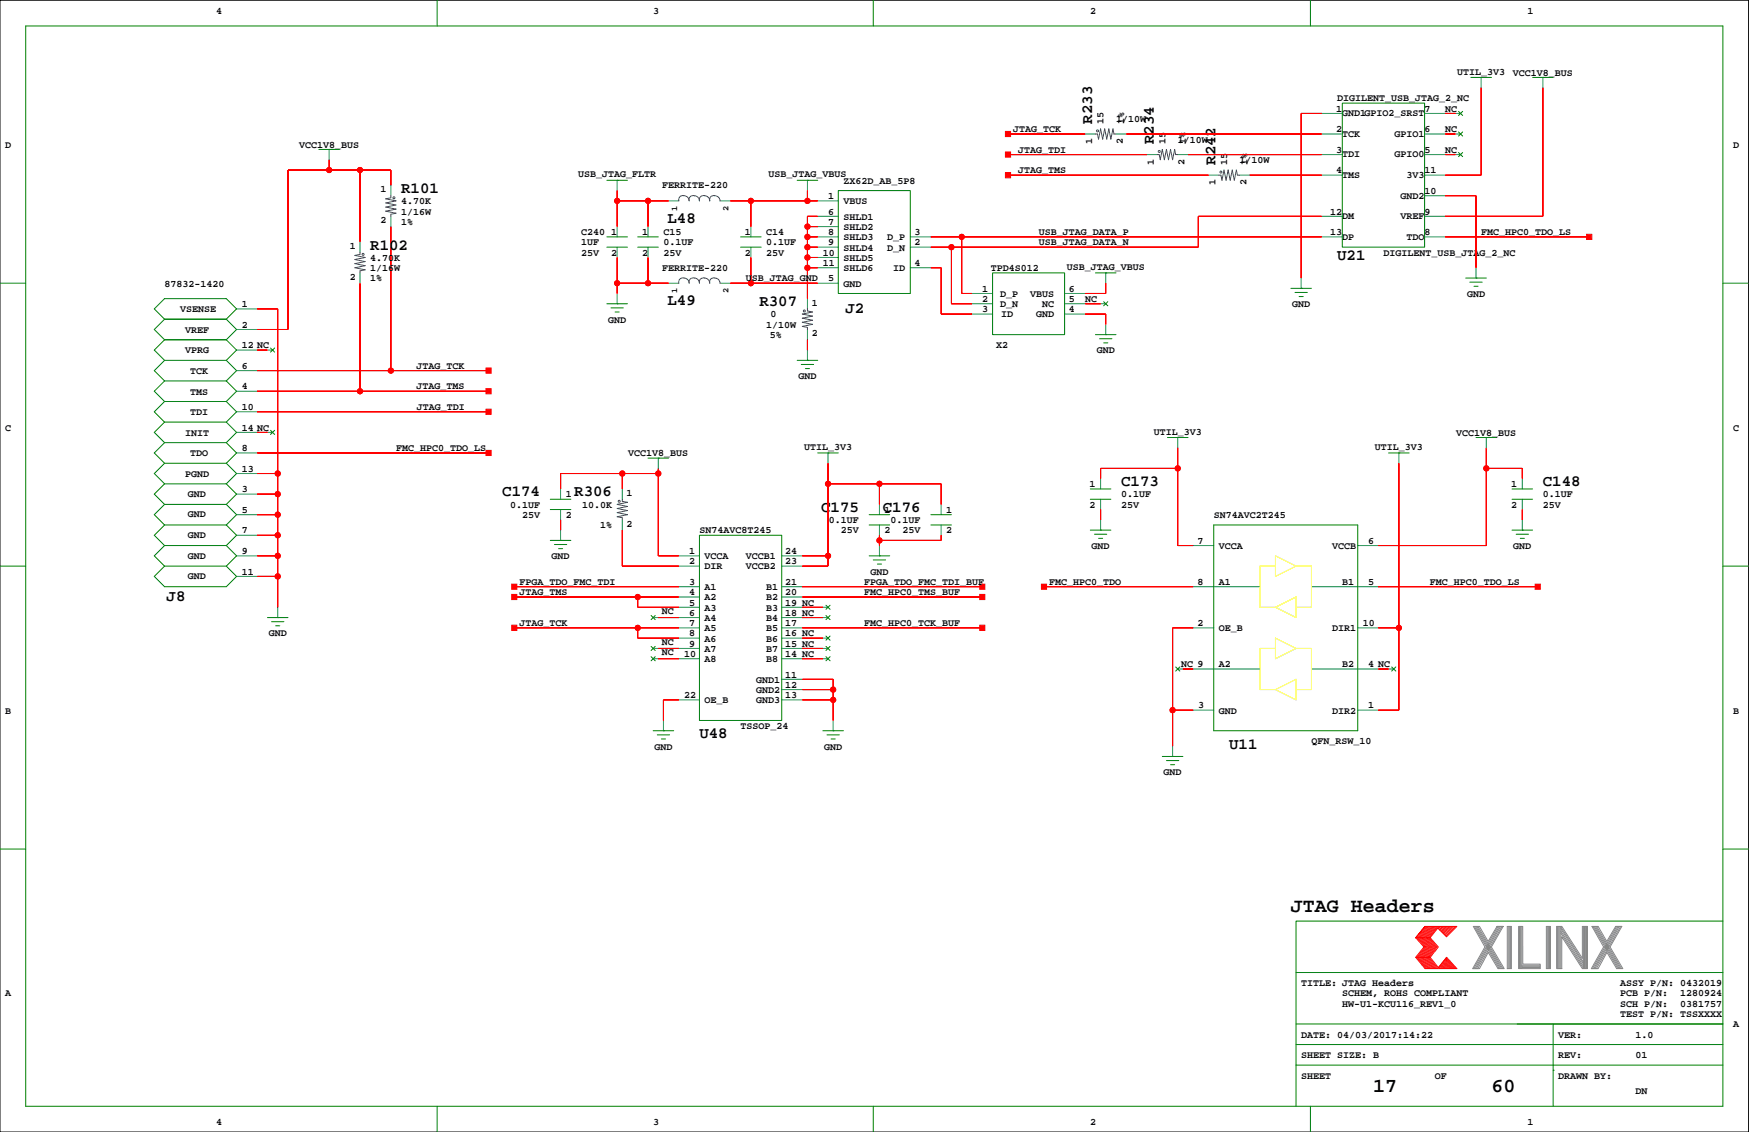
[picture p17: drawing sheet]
<svg xmlns="http://www.w3.org/2000/svg" width="432mm" height="279mm" viewBox="0 0 432 279" stroke-linecap="round" stroke-linejoin="round" font-family="sans-serif">
<defs><g id="words">
<g font-size="4.9">
<text x="318.7" y="225.2">JTAG Headers</text>
<text x="339" y="269.6">17</text>
<text x="368.2" y="269.6">60</text>
</g>
<g font-size="3.9">
<text x="269.6" y="30.5" transform="rotate(-90 269.6 30.5)">R233</text>
<text x="284.9" y="35.6" transform="rotate(-90 284.9 35.6)">R234</text>
<text x="300.1" y="40.7" transform="rotate(-90 300.1 40.7)">R242</text>
<text x="99" y="47.6">R101</text>
<text x="164.8" y="55">L48</text>
<text x="91.4" y="61.6">R102</text>
<text x="330.1" y="64.1">U21</text>
<text x="164.8" y="75.3">L49</text>
<text x="187.5" y="75.6">R307</text>
<text x="208.7" y="77.3">J2</text>
<text x="276.8" y="120">C173</text>
<text x="380.9" y="120">C148</text>
<text x="124" y="122.5">C174</text>
<text x="141.8" y="122.5">R306</text>
<text x="202.7" y="126.3">C175</text>
<text x="218" y="126.3">C176</text>
<text x="41.1" y="148.4">J8</text>
<text x="172.7" y="182.2">U48</text>
<text x="303.5" y="184.8">U11</text>
</g>
<g font-size="2.5">
<text x="53.3" y="3.4">4</text>
<text x="161.3" y="3.4">3</text>
<text x="269.2" y="3.4">2</text>
<text x="377.1" y="3.4">1</text>
<text x="359.8" y="18.4">UTIL_3V3</text>
<text x="373.5" y="18.7">VCC1V8_BUS</text>
<text x="329.9" y="27.6">1</text>
<text x="330.1" y="25">DIGILENT_USB_JTAG_2_NC</text>
<text x="331.4" y="28.7">GND1GPIO2_SRST</text>
<text x="351.7" y="27.6">7</text>
<text x="356.8" y="27.6">NC</text>
<text x="250.1" y="32.6">JTAG_TCK</text>
<text x="269.6" y="35.6" transform="rotate(-90 269.6 35.6)">1</text>
<text x="272.5" y="30.5" transform="rotate(-90 272.5 30.5)">15</text>
<text x="275.5" y="30.1">1/10W</text>
<text x="277.2" y="35.6" transform="rotate(-90 277.2 35.6)">2</text>
<text x="277.5" y="30.5" transform="rotate(-90 277.5 30.5)">1%</text>
<text x="287.7" y="35.6" transform="rotate(-90 287.7 35.6)">15</text>
<text x="290.8" y="35.2">1/10W</text>
<text x="292.8" y="35.6" transform="rotate(-90 292.8 35.6)">1%</text>
<text x="329.9" y="32.6">2</text>
<text x="331.4" y="33.8">TCK</text>
<text x="344.3" y="33.8">GPIO1</text>
<text x="351.7" y="32.6">6</text>
<text x="356.8" y="32.6">NC</text>
<text x="1.3" y="36.4">D</text>
<text x="73.9" y="36.4">VCC1V8_BUS</text>
<text x="251.4" y="37.7">JTAG_TDI</text>
<text x="284.8" y="40.7" transform="rotate(-90 284.8 40.7)">1</text>
<text x="292.5" y="40.7" transform="rotate(-90 292.5 40.7)">2</text>
<text x="302.9" y="40.7" transform="rotate(-90 302.9 40.7)">15</text>
<text x="306" y="40.3">1/10W</text>
<text x="308" y="40.7" transform="rotate(-90 308 40.7)">1%</text>
<text x="329.9" y="37.7">3</text>
<text x="331.4" y="38.8">TDI</text>
<text x="344.3" y="38.8">GPIO0</text>
<text x="351.7" y="37.7">5</text>
<text x="356.8" y="37.7">NC</text>
<text x="427.9" y="36.4">D</text>
<text x="94" y="47.5">1</text>
<text x="142.7" y="43.8">USB_JTAG_FLTR</text>
<text x="163.5" y="46.5">FERRITE-220</text>
<text x="189.7" y="43.8">USB_JTAG_VBUS</text>
<text x="208.2" y="45.3">ZX62D_AB_5P8</text>
<text x="251.4" y="42.8">JTAG_TMS</text>
<text x="300.1" y="45.8" transform="rotate(-90 300.1 45.8)">1</text>
<text x="307.7" y="45.8" transform="rotate(-90 307.7 45.8)">2</text>
<text x="329.9" y="42.8">4</text>
<text x="331.4" y="43.9">TMS</text>
<text x="347.3" y="43.9">3V3</text>
<text x="351.7" y="47.9">10</text>
<text x="351.7" y="42.8">11</text>
<text x="99" y="50.4">4.70K</text>
<text x="99" y="53">1/16W</text>
<text x="204.4" y="49.1">1</text>
<text x="204.4" y="53">6</text>
<text x="208.2" y="50.4">VBUS</text>
<text x="328.4" y="53">12</text>
<text x="345.8" y="49">GND2</text>
<text x="351.7" y="53">9</text>
<text x="94" y="55.1">2</text>
<text x="99" y="55.5">1%</text>
<text x="143.5" y="58">C240</text>
<text x="150.9" y="58">1</text>
<text x="158.5" y="58">1</text>
<text x="163.8" y="58">C15</text>
<text x="183.9" y="58">1</text>
<text x="189.2" y="58">C14</text>
<text x="204.4" y="58">8</text>
<text x="204.4" y="55.5">7</text>
<text x="208.2" y="54.2">SHLD1</text>
<text x="208.2" y="56.8">SHLD2</text>
<text x="208.2" y="59.3">SHLD3</text>
<text x="219" y="59.3">D_P</text>
<text x="225.8" y="58">3</text>
<text x="256.5" y="58">USB_JTAG_DATA_P</text>
<text x="328.4" y="58">13</text>
<text x="331.4" y="54.1">DM</text>
<text x="331.4" y="59.2">DP</text>
<text x="345.8" y="54.1">VREF</text>
<text x="347.3" y="59.2">TDO</text>
<text x="351.7" y="58">8</text>
<text x="365.7" y="58">FMC_HPC0_TDO_LS</text>
<text x="86.3" y="61.5">1</text>
<text x="91.4" y="64.4">4.70K</text>
<text x="143.5" y="63.1">25V</text>
<text x="143.5" y="60.6">1UF</text>
<text x="150.9" y="63.1">2</text>
<text x="158.5" y="63.1">2</text>
<text x="163.8" y="60.6">0.1UF</text>
<text x="163.8" y="63.1">25V</text>
<text x="183.9" y="63.1">2</text>
<text x="189.2" y="60.6">0.1UF</text>
<text x="189.2" y="63.1">25V</text>
<text x="203.2" y="65.6">11</text>
<text x="203.2" y="63.1">10</text>
<text x="204.4" y="60.6">9</text>
<text x="208.2" y="61.8">SHLD4</text>
<text x="208.2" y="64.4">SHLD5</text>
<text x="219" y="61.8">D_N</text>
<text x="225.8" y="65.6">4</text>
<text x="225.8" y="60.6">2</text>
<text x="256.5" y="60.6">USB_JTAG_DATA_N</text>
<text x="341.6" y="63.1">DIGILENT_USB_JTAG_2_NC</text>
<text x="40.6" y="70.7">87832-1420</text>
<text x="86.3" y="69.1">2</text>
<text x="91.4" y="69.5">1%</text>
<text x="91.4" y="66.9">1/16W</text>
<text x="163.5" y="66.8">FERRITE-220</text>
<text x="184.1" y="69.5">USB_JTAG_GND</text>
<text x="204.4" y="69.5">5</text>
<text x="208.2" y="66.9">SHLD6</text>
<text x="208.2" y="70.7">GND</text>
<text x="220.5" y="66.9">ID</text>
<text x="242.5" y="72">1</text>
<text x="244.6" y="66.9">TPD4S012</text>
<text x="263.4" y="66.7">USB_JTAG_VBUS</text>
<text x="263.9" y="72">6</text>
<text x="44.4" y="77.1">VSENSE</text>
<text x="59.7" y="75.8">1</text>
<text x="200.4" y="75.4">1</text>
<text x="242.5" y="77.1">3</text>
<text x="242.5" y="74.5">2</text>
<text x="247" y="73.3">D_P</text>
<text x="247" y="75.8">D_N</text>
<text x="254.4" y="73.3">VBUS</text>
<text x="257.3" y="75.8">NC</text>
<text x="263.9" y="77.1">4</text>
<text x="263.9" y="74.5">5</text>
<text x="267.9" y="74.5">NC</text>
<text x="319" y="75.8">GND</text>
<text x="362.2" y="73.3">GND</text>
<text x="45.7" y="82.2">VREF</text>
<text x="59.7" y="80.9">2</text>
<text x="150.1" y="79.6">GND</text>
<text x="189.2" y="80.9">1/10W</text>
<text x="190" y="83.4">5%</text>
<text x="190.2" y="78.3">0</text>
<text x="200.4" y="83.1">2</text>
<text x="247.2" y="78.3">ID</text>
<text x="255.8" y="78.3">GND</text>
<text x="45.7" y="87.2">VPRG</text>
<text x="59.7" y="86">12 NC</text>
<text x="245.9" y="86">X2</text>
<text x="270.8" y="87.2">GND</text>
<text x="47" y="92.3">TCK</text>
<text x="59.7" y="91">6</text>
<text x="102.8" y="91">JTAG_TCK</text>
<text x="197.1" y="93.6">GND</text>
<text x="47" y="97.4">TMS</text>
<text x="59.7" y="101.2">10</text>
<text x="59.7" y="96.1">4</text>
<text x="102.8" y="96.1">JTAG_TMS</text>
<text x="102.9" y="101.2">JTAG_TDI</text>
<text x="1.3" y="106.3">C</text>
<text x="45.7" y="107.5">INIT</text>
<text x="47" y="102.5">TDI</text>
<text x="59.7" y="106.3">14 NC</text>
<text x="284.8" y="107.3">UTIL_3V3</text>
<text x="359.5" y="107.5">VCC1V8_BUS</text>
<text x="427.9" y="106.3">C</text>
<text x="47" y="112.6">TDO</text>
<text x="59.7" y="111.4">8</text>
<text x="97.8" y="111.4">FMC_HPC0_TDO_LS</text>
<text x="155.1" y="112.6">VCC1V8_BUS</text>
<text x="198.5" y="111.1">UTIL_3V3</text>
<text x="339.4" y="111.1">UTIL_3V3</text>
<text x="45.7" y="117.7">PGND</text>
<text x="59.7" y="116.4">13</text>
<text x="46.3" y="122.6">GND</text>
<text x="59.7" y="121.5">3</text>
<text x="125.9" y="125.3">0.1UF</text>
<text x="139.7" y="122.8">1</text>
<text x="143.7" y="125.3">10.0K</text>
<text x="154.7" y="122.4">1</text>
<text x="269" y="125.3">2</text>
<text x="269" y="120.2">1</text>
<text x="276.8" y="122.8">0.1UF</text>
<text x="276.8" y="125.3">25V</text>
<text x="373.1" y="125.3">2</text>
<text x="373.1" y="120.2">1</text>
<text x="380.9" y="122.8">0.1UF</text>
<text x="380.9" y="125.3">25V</text>
<text x="46.3" y="127.7">GND</text>
<text x="59.7" y="131.7">7</text>
<text x="59.7" y="126.6">5</text>
<text x="128.9" y="127.9">25V</text>
<text x="139.7" y="127.9">2</text>
<text x="148.1" y="130.4">1%</text>
<text x="154.7" y="130">2</text>
<text x="172.7" y="131.7">SN74AVC8T245</text>
<text x="204.6" y="129.1">0.1UF</text>
<text x="207.6" y="131.7">25V</text>
<text x="218.4" y="131.7">2</text>
<text x="218.4" y="126.6">1</text>
<text x="219.9" y="129.1">0.1UF</text>
<text x="222.8" y="131.7">25V</text>
<text x="233.6" y="131.7">2</text>
<text x="233.6" y="126.6">1</text>
<text x="299.7" y="127.9">SN74AVC2T245</text>
<text x="46.3" y="137.9">GND</text>
<text x="46.3" y="132.8">GND</text>
<text x="59.7" y="136.8">9</text>
<text x="170.1" y="136.8">1</text>
<text x="193.8" y="136.8">24</text>
<text x="269.5" y="135.5">GND</text>
<text x="295.6" y="134.2">7</text>
<text x="300.9" y="135.5">VCCA</text>
<text x="328.9" y="135.5">VCCB</text>
<text x="337.7" y="134.2">6</text>
<text x="373.6" y="135.5">GND</text>
<text x="46.3" y="143">GND</text>
<text x="59.7" y="141.8">11</text>
<text x="136.2" y="138">GND</text>
<text x="170.1" y="139.3">2</text>
<text x="174" y="140.6">DIR</text>
<text x="174" y="138">VCCA</text>
<text x="184.1" y="138">VCCB1</text>
<text x="184.1" y="140.6">VCCB2</text>
<text x="193.8" y="139.3">23</text>
<text x="214.9" y="141.8">GND</text>
<text x="128.2" y="146.9">JTAG_TMS</text>
<text x="128.2" y="144.4">FPGA_TDO_FMC_TDI</text>
<text x="170.1" y="149.4">5</text>
<text x="170.1" y="146.9">4</text>
<text x="170.1" y="144.4">3</text>
<text x="174" y="145.6">A1</text>
<text x="174" y="148.2">A2</text>
<text x="189.2" y="145.6">B1</text>
<text x="189.2" y="148.2">B2</text>
<text x="193.8" y="149.4">19 NC</text>
<text x="193.8" y="146.9">20</text>
<text x="193.8" y="144.4">21</text>
<text x="213.3" y="144.4">FPGA_TDO_FMC_TDI_BUF</text>
<text x="213.3" y="146.9">FMC_HPC0_TMS_BUF</text>
<text x="259" y="144.4">FMC_HPC0_TDO</text>
<text x="295.6" y="144.4">8</text>
<text x="300.9" y="144.4">A1</text>
<text x="331.4" y="144.4">B1</text>
<text x="337.7" y="144.4">5</text>
<text x="353" y="144.4">FMC_HPC0_TDO_LS</text>
<text x="128.2" y="154.5">JTAG_TCK</text>
<text x="163.4" y="151.6">NC</text>
<text x="170.1" y="154.5">7</text>
<text x="170.1" y="152">6</text>
<text x="174" y="150.7">A3</text>
<text x="174" y="153.3">A4</text>
<text x="174" y="155.8">A5</text>
<text x="189.2" y="150.7">B3</text>
<text x="189.2" y="153.3">B4</text>
<text x="189.2" y="155.8">B5</text>
<text x="193.8" y="154.5">17</text>
<text x="193.8" y="152">18 NC</text>
<text x="213.3" y="154.5">FMC_HPC0_TCK_BUF</text>
<text x="295.6" y="154.5">2</text>
<text x="300.9" y="155.8">OE_B</text>
<text x="328.9" y="155.8">DIR1</text>
<text x="336.5" y="154.5">10</text>
<text x="66.3" y="157.1">GND</text>
<text x="163.4" y="161.8">NC</text>
<text x="163.4" y="159.2">NC</text>
<text x="170.1" y="159.6">9</text>
<text x="170.1" y="157.1">8</text>
<text x="174" y="158.3">A6</text>
<text x="174" y="160.9">A7</text>
<text x="189.2" y="158.3">B6</text>
<text x="189.2" y="160.9">B7</text>
<text x="193.8" y="159.6">15 NC</text>
<text x="193.8" y="157.1">16 NC</text>
<text x="168.9" y="162.1">10</text>
<text x="174" y="163.4">A8</text>
<text x="189.2" y="163.4">B8</text>
<text x="193.8" y="167.2">11</text>
<text x="193.8" y="162.1">14 NC</text>
<text x="291.6" y="164.7">NC 9</text>
<text x="300.9" y="164.7">A2</text>
<text x="331.4" y="164.7">B2</text>
<text x="337.7" y="164.7">4 NC</text>
<text x="168.9" y="172.3">22</text>
<text x="174" y="173.6">OE_B</text>
<text x="186.6" y="168.5">GND1</text>
<text x="186.6" y="171">GND2</text>
<text x="186.6" y="173.6">GND3</text>
<text x="193.8" y="172.3">13</text>
<text x="193.8" y="169.8">12</text>
<text x="1.3" y="176.1">B</text>
<text x="182.8" y="179.9">TSSOP_24</text>
<text x="295.8" y="174.8">3</text>
<text x="300.9" y="176.1">GND</text>
<text x="328.9" y="176.1">DIR2</text>
<text x="337.7" y="174.8">1</text>
<text x="427.9" y="176.1">B</text>
<text x="161.6" y="185">GND</text>
<text x="203.5" y="185">GND</text>
<text x="323.8" y="183.7">QFN_RSW_10</text>
<text x="287.3" y="191.4">GND</text>
<text x="1.3" y="245.9">A</text>
<text x="321.2" y="243.4">TITLE: JTAG Headers</text>
<text x="331.4" y="245.9">SCHEM, ROHS COMPLIANT</text>
<text x="400" y="245.9">PCB P/N:</text>
<text x="400" y="243.4">ASSY P/N: 0432019</text>
<text x="414.8" y="245.9">1280924</text>
<text x="331.4" y="248.5">HW-U1-KCU116_REV1_0</text>
<text x="400" y="251">TEST P/N: TSSXXXX</text>
<text x="400" y="248.5">SCH P/N:</text>
<text x="414.8" y="248.5">0381757</text>
<text x="321.2" y="256.1">DATE: 04/03/2017:14:22</text>
<text x="384.7" y="256.1">VER:</text>
<text x="403.8" y="256.1">1.0</text>
<text x="427.9" y="253.6">A</text>
<text x="321.2" y="261.2">SHEET SIZE: B</text>
<text x="384.7" y="261.2">REV:</text>
<text x="403.8" y="261.2">01</text>
<text x="321.2" y="266.3">SHEET</text>
<text x="354.2" y="266.3">OF</text>
<text x="384.7" y="266.3">DRAWN BY:</text>
<text x="403.8" y="270.1">DN</text>
<text x="53.3" y="277.7">4</text>
<text x="161.3" y="277.7">3</text>
<text x="269.2" y="277.7">2</text>
<text x="377.1" y="277.7">1</text>
</g>
<g font-size="2.1">
<text x="167.2" y="52.1" transform="rotate(-90 167.2 52.1)">1</text>
<text x="179.9" y="52.1" transform="rotate(-90 179.9 52.1)">2</text>
<text x="167.2" y="72.4" transform="rotate(-90 167.2 72.4)">1</text>
<text x="179.9" y="72.4" transform="rotate(-90 179.9 72.4)">2</text>
</g>
</g></defs>
<path d="M0 .1h431.7v279.3h-431.7z" fill="none" stroke="#000" stroke-width=".25"/>
<g fill="none" stroke="#008000" stroke-width=".25">
<path d="M6.3 6.4h419.1v266.7h-419.1zM107.9 .1v6.3M215.6 .1v6.3M323.5 .1v6.3M363.1 19.1h5.1M365.7 19.1h.1M378.4 19.1h5.1M380.9 19.1h.1M78.7 36.9h5.1M81.3 36.9h.1M331.4 25.5h20.3v35.5h-20.3zM360.1 37.6l1 1.1"/>
<path d="M360.1 32.6l1 1M360.1 27.5l1 1M361.1 37.6l-1 1.1M361.1 32.6l-1 1M361.1 27.5l-1 1M149.8 58.5h5.1M149.8 44.5h5.1M152.4 44.5h.1M157.4 58.5h5.1M182.8 58.5h5.1M196.8 44.5h5.1M199.3 44.5h.1"/>
<path d="M207 47h17.7v25.4h-17.7zM0 69.9h6.3M40.6 78.8l-2.5-2.6 2.5-2.5h15.3l2.5 2.5-2.5 2.6M40.6 78.8l-2.5 2.5 2.5 2.6M40.6 78.8h15.3M55.9 78.8l2.5 2.5-2.5 2.6M149.8 61h5.1M149.8 75h5.1M150.8 76h3.1M151.9 77h1M152.4 75h.1M157.4 61h5.1"/>
<path d="M182.8 61h5.1M245.1 67.4h17.7v15.2h-17.7zM270.4 67.4h5.1M272.5 74.5l1 1M273 67.4h.1M273.5 74.5l-1 1M318.7 71.2h5.1M319.7 72.2h3.1M320.7 73.2h1M321.2 71.2h.1M361.9 68.6h5M362.9 69.6h3"/>
<path d="M363.9 70.7h1M364.4 68.6h.1M425.4 69.9h6.3M40.6 99.1h15.3M40.6 94h15.3M40.6 99.1l-2.5 2.5 2.5 2.6M40.6 94l-2.5 2.6 2.5 2.5M40.6 88.9l-2.5 2.6 2.5 2.5M40.6 83.9l-2.5 2.5 2.5 2.5M40.6 88.9h15.3M40.6 83.9h15.3M55.9 94l2.5 2.6-2.5 2.5"/>
<path d="M55.9 99.1l2.5 2.5-2.5 2.6M55.9 88.9l2.5 2.6-2.5 2.5M55.9 83.9l2.5 2.5-2.5 2.5M66.8 85.9l1 1M67.8 85.9l-1 1M196.8 88.9h5.1M197.8 90h3.1M198.8 91h1.1M199.3 88.9h.1M270.4 82.6h5.1M271.5 83.6h3M272.5 84.6h1"/>
<path d="M273 82.6h.1M40.6 114.3h15.3M40.6 109.3h15.3M40.6 114.3l-2.5 2.6 2.5 2.5M40.6 119.4l-2.5 2.6 2.5 2.5M40.6 109.3l-2.5 2.5 2.5 2.5M40.6 104.2l-2.5 2.5 2.5 2.6M40.6 119.4h15.3M40.6 104.2h15.3M55.9 119.4l2.5 2.6-2.5 2.5M55.9 114.3l2.5 2.6-2.5 2.5M55.9 109.3l2.5 2.5-2.5 2.5"/>
<path d="M55.9 104.2l2.5 2.5-2.5 2.6M66.8 106.2l1 1M67.8 106.2l-1 1M160 113.1h5.1M162.5 113.1h.1M201.9 111.8h5.1M204.4 111.8h.1M288.2 108h5.1M290.8 108h.1M342.8 111.8h5.1M345.4 111.8h.1M364.4 108h5.1"/>
<path d="M366.9 108h.1M0 139.7h6.3M40.6 139.7h15.3M40.6 134.7h15.3M40.6 129.6h15.3M40.6 124.5h15.3M40.6 139.7l-2.5 2.6 2.5 2.5h15.3l2.5-2.5-2.5-2.6M40.6 134.7l-2.5 2.5 2.5 2.5M40.6 129.6l-2.5 2.5 2.5 2.6M40.6 124.5l-2.5 2.5 2.5 2.6M55.9 129.6l2.5 2.5-2.5 2.6M55.9 124.5l2.5 2.5-2.5 2.6"/>
<path d="M55.9 134.7l2.5 2.5-2.5 2.5M135.9 123.2h5M135.9 133.4h5M135.9 125.8h5M136.9 134.4h3M137.9 135.4h1M138.4 133.4h.1M172.7 132.1h20.3v45.7h-20.3zM214.6 129.6h5.1M214.6 137.2h5.1M214.6 127h5.1M215.6 138.2h3"/>
<path d="M216.6 139.2h1M217.1 137.2h.1M229.8 129.6h5.1M229.8 127h5.1M269.2 130.8h5.1M269.2 123.2h5.1M269.2 120.7h5.1M270.2 131.9h3M271.2 132.9h1M271.7 130.8h.1M299.7 129.6h35.5v50.8h-35.5zM373.3 130.8h5.1"/>
<path d="M373.3 123.2h5.1M373.3 120.7h5.1M374.3 131.9h3.1M375.3 132.9h1M375.8 130.8h.1M425.4 139.7h6.3M66 152.4h5.1M67 153.4h3.1M68.1 154.5h1M68.6 152.4h.1M160.7 159.5l1.1 1.1M160.7 151.9l1.1 1"/>
<path d="M161.8 159.5l-1.1 1.1M161.8 151.9l-1.1 1M203.9 151.9l1 1M203.9 159.5l1 1.1M203.9 157l1 1M203.9 149.4l1 1M204.9 151.9l-1 1M204.9 159.5l-1 1.1M204.9 157l-1 1M204.9 149.4l-1 1M160.7 162.1l1.1 1M161.8 162.1l-1.1 1"/>
<path d="M203.9 162.1l1 1M204.9 162.1l-1 1M290.3 164.6l1 1M291.3 164.6l-1 1M343.6 164.6l1 1M344.6 164.6l-1 1M161.3 180.4h5M162.3 181.4h3M163.3 182.4h1M163.8 180.4h.1M203.2 180.4h5M204.2 181.4h3"/>
<path d="M205.2 182.4h1M205.7 180.4h.1M287 186.7h5M288 187.7h3M289 188.7h1M289.5 186.7h.1M0 209.6h6.3M425.4 209.6h6.3M425.4 227.3h-105.4v35.6M320 257.8h105.4M320 252.7h105.4M320 240h105.4"/>
<path d="M383.5 252.7v20.4M107.9 273.1v6.3M215.6 273.1v6.3M320 262.9v10.2M320 262.9h105.4M323.5 273.1v6.3M383.5 264.2h.1"/>
</g>
<g fill="none" stroke="#f00" stroke-width=".25">
<path d="M81.3 39.4v2.6M248.9 38.2h34.2M248.9 33.1h19M278.1 33.1h48.2M293.3 38.2h33M326.3 28h-5.1v40.6M356.8 28h2.5M356.8 38.2h2.5M356.8 33.1h2.5M365.7 21.6v21.6h-8.9M380.9 21.6v31.8h-24.1M88.9 42v17.7"/>
<path d="M96.5 45.8v-3.8h-25.4v39.3h-7.6M96.5 55.9v35.6M152.4 47v8.9M152.4 49.6h12.7M160 49.6v6.3M180.3 49.6h21.6M185.4 49.6v6.3M199.3 58.5h2.6M199.3 47v2.6M199.3 55.9h2.6M201.9 53.4h-2.6v20.3M229.8 58.5h96.5"/>
<path d="M237.4 58.5v13.9h2.6M248.9 43.2h49.5M308.5 43.2h17.8M326.3 53.4h-30.5v7.6h-66M356.8 48.3h7.6v17.8M356.8 58.5h35.5M63.5 76.2h5.1v73.7M88.9 69.9v26.7M152.4 63.5v8.9M152.4 69.9h12.7M160 63.5v6.4M180.3 69.9h21.6"/>
<path d="M185.4 63.5v6.4M199.3 66.1h2.6M199.3 63.5h2.6M199.3 61h2.6M229.8 66.1h2.6v11.4h7.6M234.9 61v14h5.1M267.9 77.5h5.1v2.6M267.9 75h3.8M273 69.9v2.5h-5.1M63.5 86.4h2.5M63.5 91.5h57.1M63.5 96.6h57.1"/>
<path d="M199.3 83.9v2.5M63.5 116.9h5.1M63.5 101.6h57.1M63.5 111.8h57.1M63.5 106.7h2.5M153.6 116.9v3.8M162.5 116.9h-24.1v3.8M162.5 115.6v21.6h5.1M204.4 119.4h28v5.1M204.4 114.3v25.4h-6.3M217.1 119.4v5.1M290.8 115.6h-19.1v2.5"/>
<path d="M290.8 110.5v24.2h3.8M345.4 114.3v61h-5.1M366.9 115.6h8.9v2.5M366.9 110.5v24.2h-26.6M63.5 127h5.1M63.5 137.2h5.1M63.5 132.1h5.1M63.5 122h5.1M138.4 128.3v2.5M153.6 130.8v8.9h14M198.1 137.2h6.3M217.1 132.1v2.6"/>
<path d="M232.4 132.1v1.3h-15.3M271.7 125.8v2.5M375.8 125.8v2.5M63.5 142.3h5.1M127 155h40.6M127 144.8h40.6M127 147.3h40.6M157.4 155v2.5h10.2M157.4 147.3v2.6h10.2M162.5 152.4h5.1M198.1 155h44.4M198.1 144.8h44.4"/>
<path d="M198.1 147.3h44.4M198.1 157.5h5.1M198.1 149.9h5.1M198.1 152.4h5.1M257.8 144.8h36.8M294.6 155h-5.1v29.2M340.3 155h5.1M340.3 144.8h39.3M162.5 160h5.1M162.5 162.6h5.1M167.6 172.7h-3.8v5.1M198.1 160h5.1"/>
<path d="M198.1 162.6h5.1M198.1 172.7h7.6M198.1 167.7h7.6v10.1M198.1 170.2h7.6M289.5 175.3h5.1M292 165.1h2.6M340.3 165.1h2.5M349.5 236.3h3.6M349.9 231.5l1.9 2.2-2 2.6 2.2 2.8M350.1 236.3l2.2 2.8M350.2 231.5l1.9 2.3-2 2.5M350.4 236.3l2.2 2.8"/>
<path d="M350.5 231.5l1.9 2.3-2 2.5M350.6 236.3l2.3 2.7M350.8 231.5l1.9 2.3-2 2.5M351 236.3l2.2 2.8M351.1 231.5l1.9 2.3-2 2.5M351.3 236.3l2.2 2.8M351.4 231.5l1.9 2.3-2 2.5M351.6 236.3l2.2 2.8M351.7 231.5l1.9 2.2M351.8 228.7l-2.3 2.8 2.3-2.8h7.9l-2.6 2.5-2.1-2.1-1.9 2.4 2 2.2-2 2.6 2 2.5 2-2.5 2.6 2.8h-7.9l-2.3-2.8M351.9 236.3l2.2 2.8M352 231.5l1.9 2.2"/>
<path d="M352.1 228.7l-2.2 2.7M352.2 236.3l2.2 2.8M352.3 231.5l1.9 2.3-2 2.5M352.4 228.7l-2.2 2.7M352.5 236.3l2.2 2.8M352.6 231.5l1.9 2.2M352.7 228.7l-2.2 2.7M352.8 236.3l2.2 2.8M352.8 231.5l2 2.2M353 228.7l-2.2 2.7M353.1 231.5h-3.6l2.1 2.2-2.1 2.6M353.2 228.7l-2.1 2.7"/>
<path d="M353.6 233.8l-2 2.5M353.6 228.7l-2.2 2.7M353.8 228.7l-2.1 2.7M353.9 233.8l-1.9 2.4M354.1 228.7l-2.1 2.7M354.4 228.7l-2.1 2.7M354.5 233.8l-2 2.5M354.7 228.7l-2.1 2.7M354.8 233.8l-2 2.5M355 228.7l-2.1 2.7M355.2 238.8l.2 .3M355.3 238.6l.4 .5"/>
<path d="M355.4 228.7l-.4 .4M355.4 238.4l.6 .7M355.6 238.3l.7 .8M355.7 238.1l.9 1M355.7 228.7l-.5 .5M355.9 237.9l1 1.2M356 237.8l1.2 1.3M356.1 228.7l-.8 .7M356.1 237.6l1.4 1.4M356.3 237.4l1.5 1.7M356.4 237.2l1.6 1.9M356.5 228.7l-1 .9"/>
<path d="M356.5 237.1l1.8 2M356.7 236.9l1.9 2.2M356.8 236.7l2.1 2.4M356.8 228.7l-1.1 1.1M356.9 236.6l2.3 2.5M357.1 236.5l2.3 2.6M357.2 228.7l-1.3 1.2M357.5 228.7l-1.4 1.4M357.8 228.7l-1.6 1.6M358.2 228.7l-1.8 1.7M358.5 228.7l-1.9 1.9M359 228.7l-2.2 2.1"/>
<path d="M359.3 228.7l-2.3 2.3"/>
<circle cx="81.3" cy="42" r=".63"/>
<circle cx="88.9" cy="42" r=".63"/>
<circle cx="152.4" cy="49.6" r=".63"/>
<circle cx="160" cy="49.6" r=".63"/>
<circle cx="185.4" cy="49.6" r=".63"/>
<circle cx="199.3" cy="58.5" r=".63"/>
<circle cx="199.3" cy="55.9" r=".63"/>
<circle cx="199.3" cy="49.6" r=".63"/>
<circle cx="237.4" cy="58.5" r=".63"/>
<circle cx="152.4" cy="69.9" r=".63"/>
<circle cx="160" cy="69.9" r=".63"/>
<circle cx="185.4" cy="69.9" r=".63"/>
<circle cx="199.3" cy="61" r=".63"/>
<circle cx="199.3" cy="66.1" r=".63"/>
<circle cx="199.3" cy="63.5" r=".63"/>
<circle cx="234.9" cy="61" r=".63"/>
<circle cx="88.9" cy="96.6" r=".63"/>
<circle cx="96.5" cy="91.5" r=".63"/>
<circle cx="68.6" cy="116.9" r=".63"/>
<circle cx="153.6" cy="116.9" r=".63"/>
<circle cx="162.5" cy="116.9" r=".63"/>
<circle cx="204.4" cy="119.4" r=".63"/>
<circle cx="217.1" cy="119.4" r=".63"/>
<circle cx="290.8" cy="115.6" r=".63"/>
<circle cx="366.9" cy="115.6" r=".63"/>
<circle cx="68.6" cy="122" r=".63"/>
<circle cx="68.6" cy="137.2" r=".63"/>
<circle cx="68.6" cy="127" r=".63"/>
<circle cx="68.6" cy="132.1" r=".63"/>
<circle cx="204.4" cy="137.2" r=".63"/>
<circle cx="217.1" cy="133.4" r=".63"/>
<circle cx="68.6" cy="142.3" r=".63"/>
<circle cx="157.4" cy="155" r=".63"/>
<circle cx="157.4" cy="147.4" r=".63"/>
<circle cx="345.4" cy="155" r=".63"/>
<circle cx="205.7" cy="172.7" r=".63"/>
<circle cx="205.7" cy="170.2" r=".63"/>
<circle cx="289.5" cy="175.3" r=".63"/>
</g>
<g fill="none" stroke="#848684" stroke-width=".25">
<path d="M364 228.7l6.1 10.4M364.3 228.7l6.1 10.4M364.6 228.7l6.1 10.4M364.9 228.7l6.1 10.4M367.4 232.3l-2.1-3.6h-1.6l2.9 5-3 5.4h1.7l2.1-4 2.4 4h1.6l-3.2-5.4M369.6 228.7l-2.2 3.6M369.8 228.7l-5.9 10.4M370.2 228.7l-6 10.4M370.5 228.7l-6 10.4M370.8 228.7l-6 10.4M371.1 228.7h-1.5h1.5l-2.9 5M372.1 228.7h1v10.4h-1z"/>
<path d="M372.4 228.7v10.4M372.6 228.7v10.4M372.9 228.7v10.4M374.9 228.7h1v9.3h4.3v1.1h-5.3zM375.1 228.7v10.4M375.4 228.7v10.4M375.7 228.7v10.4M375.7 238.2h4.5M375.7 238.5h4.5M375.7 238.8h4.5M381.8 228.7h1v10.4h-1zM382 228.7v10.4"/>
<path d="M382.3 228.7v10.4M382.5 228.7v10.4M384.3 228.7h1.3l5.1 7.8v-7.8h1.2v10.4h-1.2l-5.1-7.9v7.9h-1.3zM384.5 228.7v10.4M384.8 228.7v10.4M385.1 228.7v10.4M385.3 228.7v10.4M385.3 230.3l5.6 8.7M385.3 229.8l5.6 8.7M385.3 229.2l5.6 8.7M385.3 228.8l5.6 8.7M390.9 228.7v10.4"/>
<path d="M391.2 228.7v10.4M391.5 228.7v10.4M391.7 228.6v10.4M393.3 228.7l6.1 10.4M393.6 228.7l6.1 10.4M393.9 228.7l6.1 10.4M394.2 228.7l6.1 10.4M396.7 232.3l-2.1-3.6h-1.6l2.9 5-3 5.4M397.5 233.7l3.2 5.4h-1.6l-2.4-4-2.2 4h-1.6M398.9 228.7l-2.2 3.6M399.1 228.7l-6 10.4M399.4 228.7l-5.9 10.4"/>
<path d="M399.7 228.7l-5.9 10.4M400.1 228.7l-6 10.4M400.4 228.7h-1.5h1.5l-2.9 5"/>
</g>
<g fill="none" stroke="#008080" stroke-width=".25">
<path d="M365.7 19.1v2.5M380.9 19.1v2.5M81.3 36.9v2.5M267.9 33.1h2.5M275.5 33.1h2.6M283.1 38.2h2.6M290.8 38.2h2.5M326.3 33.1h5.1M326.3 38.2h5.1M326.3 28h5.1M351.7 33.1h5.1M351.7 38.2h5.1"/>
<path d="M351.7 28h5.1M359.3 33.1h1.3M359.3 38.2h1.3M359.3 28h1.3M88.9 59.7v2.6M96.5 45.8v2.5M96.5 53.4v2.5M152.4 44.5v2.5M152.4 55.9v2.6M160 55.9v2.6M165.1 49.6h2.5M177.8 49.6h2.5"/>
<path d="M185.4 55.9v2.6M199.3 44.5v2.5M201.9 58.5h5.1M201.9 53.4h5.1M201.9 55.9h5.1M201.9 49.6h5.1M224.7 58.5h5.1M298.4 43.2h2.5M306 43.2h2.5M326.3 43.2h5.1M326.3 58.5h5.1M326.3 53.4h5.1"/>
<path d="M351.7 43.2h5.1M351.7 58.5h5.1M351.7 48.3h5.1M351.7 53.4h5.1M58.4 76.2h5.1M88.9 67.4v2.5M152.4 61v2.5M152.4 72.4v2.6M160 61v2.5M165.1 69.9h2.5M177.8 69.9h2.5M185.4 61v2.5"/>
<path d="M199.3 73.7v2.5M201.9 61h5.1M201.9 63.5h5.1M201.9 66.1h5.1M201.9 69.9h5.1M224.7 61h5.1M224.7 66.1h5.1M240 75h5.1M240 72.4h5.1M240 77.5h5.1M262.8 75h5.1M262.8 72.4h5.1"/>
<path d="M262.8 77.5h5.1M271.7 75h1.3M273 67.4v2.5M321.2 68.6v2.6M364.4 66.1v2.5M58.4 81.3h5.1M58.4 86.4h5.1M58.4 91.5h5.1M58.4 96.6h5.1M66 86.4h1.3M199.3 81.3v2.6M199.3 86.4v2.5"/>
<path d="M273 80.1v2.5M58.4 101.6h5.1M58.4 106.7h5.1M58.4 111.8h5.1M58.4 116.9h5.1M66 106.7h1.3M162.5 113.1v2.5M204.4 111.8v2.5M271.7 118.1v2.6M290.8 108v2.5M345.4 111.8v2.5M366.9 108v2.5"/>
<path d="M375.8 118.1v2.6M58.4 122h5.1M58.4 127h5.1M58.4 132.1h5.1M58.4 137.2h5.1M138.4 120.7v2.5M138.4 125.8v2.5M138.4 130.8v2.6M153.6 120.7v2.5M153.6 128.3v2.5M167.6 137.2h5.1M167.6 139.7h5.1"/>
<path d="M193 137.2h5.1M193 139.7h5.1M217.1 124.5v2.5M217.1 129.6v2.5M217.1 134.7v2.5M232.4 124.5v2.5M232.4 129.6v2.5M271.7 123.2v2.6M271.7 128.3v2.5M294.6 134.7h5.1M335.2 134.7h5.1M375.8 123.2v2.6"/>
<path d="M375.8 128.3v2.5M58.4 142.3h5.1M68.6 149.9v2.5M161.3 152.4h1.2M167.6 144.8h5.1M167.6 155h5.1M167.6 152.4h5.1M167.6 147.3h5.1M167.6 149.9h5.1M167.6 157.5h5.1M193 144.8h5.1M193 155h5.1"/>
<path d="M193 152.4h5.1M193 147.3h5.1M193 149.9h5.1M193 157.5h5.1M203.2 152.4h1.2M203.2 149.9h1.2M203.2 157.5h1.2M294.6 144.8h16.5M294.6 155h5.1M323.8 144.8h16.5M335.2 155h5.1M161.3 160h1.2"/>
<path d="M161.3 162.6h1.2M163.8 177.8v2.6M167.6 160h5.1M167.6 162.6h5.1M167.6 172.7h5.1M193 160h5.1M193 162.6h5.1M193 167.7h5.1M193 170.2h5.1M193 172.7h5.1M203.2 160h1.2M203.2 162.6h1.2"/>
<path d="M205.7 177.8v2.6M290.8 165.1h1.2M294.6 165.1h16.5M294.6 175.3h5.1M323.8 165.1h16.5M335.2 175.3h5.1M342.8 165.1h1.3M289.5 184.2v2.5"/>
</g>
<g fill="#f00" stroke="#f00" stroke-width=".25">
<path d="M63.5 116.9h5.1z" fill-rule="evenodd"/>
<path d="M63.5 127h5.1z" fill-rule="evenodd"/>
<path d="M63.5 137.2h5.1z" fill-rule="evenodd"/>
<path d="M68.6 142.3v7.6z" fill-rule="evenodd"/>
<path d="M63.5 142.3h5.1z" fill-rule="evenodd"/>
<path d="M68.6 137.2v5.1z" fill-rule="evenodd"/>
<path d="M68.6 132.1v5.1z" fill-rule="evenodd"/>
<path d="M63.5 132.1h5.1z" fill-rule="evenodd"/>
<path d="M68.6 127v5.1z" fill-rule="evenodd"/>
<path d="M68.6 122v5z" fill-rule="evenodd"/>
<path d="M63.5 122h5.1z" fill-rule="evenodd"/>
<path d="M68.6 116.9v5.1z" fill-rule="evenodd"/>
<path d="M68.6 76.2v40.7z" fill-rule="evenodd"/>
<path d="M63.5 76.2h5.1z" fill-rule="evenodd"/>
<path d="M63.5 86.4h2.5z" fill-rule="evenodd"/>
<path d="M63.5 81.3h7.6z" fill-rule="evenodd"/>
<path d="M71.1 42v39.3z" fill-rule="evenodd"/>
<path d="M71.1 42h10.2z" fill-rule="evenodd"/>
<path d="M88.9 42v17.7z" fill-rule="evenodd"/>
<path d="M96.5 42v3.8z" fill-rule="evenodd"/>
<path d="M88.9 42h7.6z" fill-rule="evenodd"/>
<path d="M81.3 42h7.6z" fill-rule="evenodd"/>
<path d="M81.3 39.4v2.6z" fill-rule="evenodd"/>
<path d="M96.5 55.9v35.6z" fill-rule="evenodd"/>
<path d="M63.5 91.5h33z" fill-rule="evenodd"/>
<path d="M96.5 91.5h24.1z" fill-rule="evenodd"/>
<path d="M120 90.8h1.3v1.3h-1.3z" fill-rule="evenodd"/>
<path d="M88.9 69.9v26.7z" fill-rule="evenodd"/>
<path d="M63.5 96.6h25.4z" fill-rule="evenodd"/>
<path d="M88.9 96.6h31.7z" fill-rule="evenodd"/>
<path d="M120 95.9h1.3v1.3h-1.3z" fill-rule="evenodd"/>
<path d="M63.5 101.6h57.1z" fill-rule="evenodd"/>
<path d="M120 101h1.3v1.3h-1.3z" fill-rule="evenodd"/>
<path d="M63.5 111.8h57.1z" fill-rule="evenodd"/>
<path d="M120 111.2h1.3v1.2h-1.3z" fill-rule="evenodd"/>
<path d="M364.4 48.3v17.8z" fill-rule="evenodd"/>
<path d="M356.8 48.3h7.6z" fill-rule="evenodd"/>
<path d="M365.7 21.6v21.6z" fill-rule="evenodd"/>
<path d="M356.8 43.2h8.9z" fill-rule="evenodd"/>
<path d="M321.2 28v40.6z" fill-rule="evenodd"/>
<path d="M321.2 28h5.1z" fill-rule="evenodd"/>
<path d="M308.5 43.2h17.8z" fill-rule="evenodd"/>
<path d="M293.3 38.2h33z" fill-rule="evenodd"/>
<path d="M278.1 33.1h48.2z" fill-rule="evenodd"/>
<path d="M248.9 38.2h34.2z" fill-rule="evenodd"/>
<path d="M248.2 37.5h1.3v1.3h-1.3z" fill-rule="evenodd"/>
<path d="M248.9 33.1h19z" fill-rule="evenodd"/>
<path d="M248.2 32.4h1.3v1.3h-1.3z" fill-rule="evenodd"/>
<path d="M248.9 43.2h49.5z" fill-rule="evenodd"/>
<path d="M248.2 42.6h1.3v1.3h-1.3z" fill-rule="evenodd"/>
<path d="M356.8 38.2h2.5z" fill-rule="evenodd"/>
<path d="M356.8 33.1h2.5z" fill-rule="evenodd"/>
<path d="M380.9 21.6v31.8z" fill-rule="evenodd"/>
<path d="M356.8 53.4h24.1z" fill-rule="evenodd"/>
<path d="M356.8 58.5h35.5z" fill-rule="evenodd"/>
<path d="M391.7 57.8h1.3v1.3h-1.3z" fill-rule="evenodd"/>
<path d="M273 77.5v2.6z" fill-rule="evenodd"/>
<path d="M267.9 77.5h5.1z" fill-rule="evenodd"/>
<path d="M199.3 83.9v2.5z" fill-rule="evenodd"/>
<path d="M152.4 63.5v6.4z" fill-rule="evenodd"/>
<path d="M160 69.9h5.1z" fill-rule="evenodd"/>
<path d="M160 63.5v6.4z" fill-rule="evenodd"/>
<path d="M152.4 69.9h7.6z" fill-rule="evenodd"/>
<path d="M152.4 69.9v2.5z" fill-rule="evenodd"/>
<path d="M229.8 66.1h2.6z" fill-rule="evenodd"/>
<path d="M232.4 66.1v11.4z" fill-rule="evenodd"/>
<path d="M232.4 77.5h7.6z" fill-rule="evenodd"/>
<path d="M180.3 49.6h5.1z" fill-rule="evenodd"/>
<path d="M185.4 49.6v6.3z" fill-rule="evenodd"/>
<path d="M185.4 49.6h13.9z" fill-rule="evenodd"/>
<path d="M199.3 49.6h2.6z" fill-rule="evenodd"/>
<path d="M199.3 47v2.6z" fill-rule="evenodd"/>
<path d="M273 69.9v2.5z" fill-rule="evenodd"/>
<path d="M267.9 72.4h5.1z" fill-rule="evenodd"/>
<path d="M199.3 66.1v7.6z" fill-rule="evenodd"/>
<path d="M199.3 63.5h2.6z" fill-rule="evenodd"/>
<path d="M199.3 66.1h2.6z" fill-rule="evenodd"/>
<path d="M199.3 63.5v2.6z" fill-rule="evenodd"/>
<path d="M199.3 61v2.5z" fill-rule="evenodd"/>
<path d="M199.3 53.4h2.6z" fill-rule="evenodd"/>
<path d="M199.3 53.4v2.5z" fill-rule="evenodd"/>
<path d="M199.3 55.9h2.6z" fill-rule="evenodd"/>
<path d="M199.3 55.9v2.6z" fill-rule="evenodd"/>
<path d="M199.3 58.5h2.6z" fill-rule="evenodd"/>
<path d="M199.3 58.5v2.5z" fill-rule="evenodd"/>
<path d="M199.3 61h2.6z" fill-rule="evenodd"/>
<path d="M180.3 69.9h5.1z" fill-rule="evenodd"/>
<path d="M185.4 69.9h16.5z" fill-rule="evenodd"/>
<path d="M185.4 63.5v6.4z" fill-rule="evenodd"/>
<path d="M152.4 47v2.6z" fill-rule="evenodd"/>
<path d="M152.4 49.6v6.3z" fill-rule="evenodd"/>
<path d="M152.4 49.6h7.6z" fill-rule="evenodd"/>
<path d="M160 49.6v6.3z" fill-rule="evenodd"/>
<path d="M160 49.6h5.1z" fill-rule="evenodd"/>
<path d="M267.9 75h3.8z" fill-rule="evenodd"/>
<path d="M229.8 58.5h7.6z" fill-rule="evenodd"/>
<path d="M237.4 58.5v13.9z" fill-rule="evenodd"/>
<path d="M237.4 72.4h2.6z" fill-rule="evenodd"/>
<path d="M237.4 58.5h88.9z" fill-rule="evenodd"/>
<path d="M295.8 53.4h30.5z" fill-rule="evenodd"/>
<path d="M295.8 53.4v7.6z" fill-rule="evenodd"/>
<path d="M229.8 61h5.1z" fill-rule="evenodd"/>
<path d="M234.9 61v14z" fill-rule="evenodd"/>
<path d="M234.9 75h5.1z" fill-rule="evenodd"/>
<path d="M234.9 61h60.9z" fill-rule="evenodd"/>
<path d="M289.5 155h5.1z" fill-rule="evenodd"/>
<path d="M289.5 175.3h5.1z" fill-rule="evenodd"/>
<path d="M289.5 175.3v8.9z" fill-rule="evenodd"/>
<path d="M289.5 155v20.3z" fill-rule="evenodd"/>
<path d="M375.8 125.8v2.5z" fill-rule="evenodd"/>
<path d="M271.7 125.8v2.5z" fill-rule="evenodd"/>
<path d="M290.8 110.5v5.1z" fill-rule="evenodd"/>
<path d="M290.8 134.7h3.8z" fill-rule="evenodd"/>
<path d="M290.8 115.6v19.1z" fill-rule="evenodd"/>
<path d="M271.7 115.6v2.5z" fill-rule="evenodd"/>
<path d="M271.7 115.6h19.1z" fill-rule="evenodd"/>
<path d="M340.3 175.3h5.1z" fill-rule="evenodd"/>
<path d="M345.4 155v20.3z" fill-rule="evenodd"/>
<path d="M345.4 114.3v40.7z" fill-rule="evenodd"/>
<path d="M340.3 155h5.1z" fill-rule="evenodd"/>
<path d="M375.8 115.6v2.5z" fill-rule="evenodd"/>
<path d="M366.9 110.5v5.1z" fill-rule="evenodd"/>
<path d="M340.3 134.7h26.6z" fill-rule="evenodd"/>
<path d="M366.9 115.6v19.1z" fill-rule="evenodd"/>
<path d="M366.9 115.6h8.9z" fill-rule="evenodd"/>
<path d="M257.8 144.8h36.8z" fill-rule="evenodd"/>
<path d="M257.1 144.2h1.3v1.2h-1.3z" fill-rule="evenodd"/>
<path d="M340.3 144.8h39.3z" fill-rule="evenodd"/>
<path d="M379 144.2h1.3v1.2h-1.3z" fill-rule="evenodd"/>
<path d="M340.3 165.1h2.5z" fill-rule="evenodd"/>
<path d="M292 165.1h2.6z" fill-rule="evenodd"/>
<path d="M138.4 128.3v2.5z" fill-rule="evenodd"/>
<path d="M138.4 116.9v3.8z" fill-rule="evenodd"/>
<path d="M138.4 116.9h15.2z" fill-rule="evenodd"/>
<path d="M162.5 115.6v1.3z" fill-rule="evenodd"/>
<path d="M162.5 137.2h5.1z" fill-rule="evenodd"/>
<path d="M162.5 116.9v20.3z" fill-rule="evenodd"/>
<path d="M153.6 116.9h8.9z" fill-rule="evenodd"/>
<path d="M153.6 116.9v3.8z" fill-rule="evenodd"/>
<path d="M198.1 144.8h44.4z" fill-rule="evenodd"/>
<path d="M241.9 144.2h1.2v1.2h-1.2z" fill-rule="evenodd"/>
<path d="M198.1 147.3h44.4z" fill-rule="evenodd"/>
<path d="M241.9 146.7h1.2v1.3h-1.2z" fill-rule="evenodd"/>
<path d="M198.1 155h44.4z" fill-rule="evenodd"/>
<path d="M241.9 154.3h1.2v1.3h-1.2z" fill-rule="evenodd"/>
<path d="M157.4 155h10.2z" fill-rule="evenodd"/>
<path d="M157.4 157.5h10.2z" fill-rule="evenodd"/>
<path d="M157.4 155v2.5z" fill-rule="evenodd"/>
<path d="M127 155h30.4z" fill-rule="evenodd"/>
<path d="M126.3 154.3h1.3v1.3h-1.3z" fill-rule="evenodd"/>
<path d="M157.4 147.3h10.2z" fill-rule="evenodd"/>
<path d="M157.4 149.9h10.2z" fill-rule="evenodd"/>
<path d="M157.4 147.3v2.6z" fill-rule="evenodd"/>
<path d="M127 147.3h30.4z" fill-rule="evenodd"/>
<path d="M126.3 146.7h1.3v1.3h-1.3z" fill-rule="evenodd"/>
<path d="M198.1 152.4h5.1z" fill-rule="evenodd"/>
<path d="M198.1 160h5.1z" fill-rule="evenodd"/>
<path d="M198.1 162.6h5.1z" fill-rule="evenodd"/>
<path d="M162.5 162.6h5.1z" fill-rule="evenodd"/>
<path d="M162.5 160h5.1z" fill-rule="evenodd"/>
<path d="M162.5 152.4h5.1z" fill-rule="evenodd"/>
<path d="M127 144.8h40.6z" fill-rule="evenodd"/>
<path d="M126.3 144.2h1.3v1.2h-1.3z" fill-rule="evenodd"/>
<path d="M153.6 130.8v8.9z" fill-rule="evenodd"/>
<path d="M153.6 139.7h14z" fill-rule="evenodd"/>
<path d="M232.4 119.4v5.1z" fill-rule="evenodd"/>
<path d="M217.1 119.4h15.3z" fill-rule="evenodd"/>
<path d="M217.1 119.4v5.1z" fill-rule="evenodd"/>
<path d="M204.4 119.4h12.7z" fill-rule="evenodd"/>
<path d="M204.4 114.3v5.1z" fill-rule="evenodd"/>
<path d="M204.4 119.4v17.8z" fill-rule="evenodd"/>
<path d="M198.1 137.2h6.3z" fill-rule="evenodd"/>
<path d="M204.4 137.2v2.5z" fill-rule="evenodd"/>
<path d="M198.1 139.7h6.3z" fill-rule="evenodd"/>
<path d="M232.4 132.1v1.3z" fill-rule="evenodd"/>
<path d="M217.1 133.4h15.3z" fill-rule="evenodd"/>
<path d="M217.1 133.4v1.3z" fill-rule="evenodd"/>
<path d="M217.1 132.1v1.3z" fill-rule="evenodd"/>
<path d="M163.8 172.7h3.8z" fill-rule="evenodd"/>
<path d="M163.8 172.7v5.1z" fill-rule="evenodd"/>
<path d="M198.1 167.7h7.6z" fill-rule="evenodd"/>
<path d="M198.1 170.2h7.6z" fill-rule="evenodd"/>
<path d="M205.7 172.7v5.1z" fill-rule="evenodd"/>
<path d="M198.1 172.7h7.6z" fill-rule="evenodd"/>
<path d="M205.7 170.2v2.5z" fill-rule="evenodd"/>
<path d="M205.7 167.7v2.5z" fill-rule="evenodd"/>
<path d="M356.8 28h2.5z" fill-rule="evenodd"/>
<path d="M198.1 157.5h5.1z" fill-rule="evenodd"/>
<path d="M198.1 149.9h5.1z" fill-rule="evenodd"/>
<path d="M63.5 106.7h2.5z" fill-rule="evenodd"/>
<circle cx="68.6" cy="142.3" r=".63"/>
<circle cx="68.6" cy="137.2" r=".63"/>
<circle cx="68.6" cy="132.1" r=".63"/>
<circle cx="68.6" cy="127" r=".63"/>
<circle cx="68.6" cy="122" r=".63"/>
<circle cx="68.6" cy="116.9" r=".63"/>
<circle cx="88.9" cy="42" r=".63"/>
<circle cx="81.3" cy="42" r=".63"/>
<circle cx="96.5" cy="91.5" r=".63"/>
<circle cx="88.9" cy="96.6" r=".63"/>
<circle cx="160" cy="69.9" r=".63"/>
<circle cx="152.4" cy="69.9" r=".63"/>
<circle cx="185.4" cy="49.6" r=".63"/>
<circle cx="199.3" cy="49.6" r=".63"/>
<circle cx="199.3" cy="66.1" r=".63"/>
<circle cx="199.3" cy="63.5" r=".63"/>
<circle cx="199.3" cy="55.9" r=".63"/>
<circle cx="199.3" cy="58.5" r=".63"/>
<circle cx="199.3" cy="61" r=".63"/>
<circle cx="185.4" cy="69.9" r=".63"/>
<circle cx="152.4" cy="49.6" r=".63"/>
<circle cx="160" cy="49.6" r=".63"/>
<circle cx="237.4" cy="58.5" r=".63"/>
<circle cx="234.9" cy="61" r=".63"/>
<circle cx="289.5" cy="175.3" r=".63"/>
<circle cx="290.8" cy="115.6" r=".63"/>
<circle cx="345.4" cy="155" r=".63"/>
<circle cx="366.9" cy="115.6" r=".63"/>
<circle cx="162.5" cy="116.9" r=".63"/>
<circle cx="153.6" cy="116.9" r=".63"/>
<circle cx="157.4" cy="155" r=".63"/>
<circle cx="157.4" cy="147.4" r=".63"/>
<circle cx="217.1" cy="119.4" r=".63"/>
<circle cx="204.4" cy="119.4" r=".63"/>
<circle cx="204.4" cy="137.2" r=".63"/>
<circle cx="217.1" cy="133.4" r=".63"/>
<circle cx="205.7" cy="172.7" r=".63"/>
<circle cx="205.7" cy="170.2" r=".63"/>
</g>
<g fill="none" stroke="#00f" stroke-width=".25">
<path d="M270.4 33.1h.6l.2 1.2 .5-2.5 .5 2.5 .5-2.5 .5 2.5 .5-2.5 .6 2.5 .5-2.5 .2 1.3h.5M285.7 38.2h.5l.2 1.2 .6-2.5 .5 2.5 .5-2.5 .5 2.5 .5-2.5 .5 2.5 .5-2.5 .3 1.3h.5M96.5 48.3v.5l-1.3 .3 2.6 .5-2.6 .5 2.6 .5-2.6 .5 2.6 .5-2.6 .5 2.6 .5-1.3 .3v.5M176.5 48.3a1.27 1.27 0 0 1 1.3 1.3M176.5 48.3a1.02 1.02 0 0 0-1.3 1.3 1.27 1.27 0 0 0-1.2-1.4 1.27 1.27 0 0 0-1.3 1.4 1.27 1.27 0 0 0-1.3-1.4 1.27 1.27 0 0 0-1.3 1.4 1.27 1.27 0 0 0-1.2-1.4 1.27 1.27 0 0 0-1.3 1.4M300.9 43.2h.5l.3 1.3 .5-2.5 .5 2.5 .5-2.5 .5 2.5 .5-2.5 .5 2.5 .5-2.5 .3 1.2h.5M88.9 62.3v.5l-1.3 .2 2.5 .5-2.5 .6 2.5 .5-2.5 .5 2.5 .5-2.5 .5 2.5 .5-1.2 .3v.5M170.1 69.9a1.27 1.27 0 0 0-1.2-1.3 1.27 1.27 0 0 0-1.3 1.3M172.7 69.9a1.27 1.27 0 0 0-1.3-1.3 1.27 1.27 0 0 0-1.3 1.3M175.2 69.9a1.27 1.27 0 0 0-1.3-1.3 1.27 1.27 0 0 0-1.2 1.3M176.5 68.6a1.27 1.27 0 0 1 1.3 1.3M176.5 68.6a1.02 1.02 0 0 0-1.3 1.3"/>
<path d="M199.3 76.2v.6l1.3 .2-2.5 .5 2.5 .5-2.5 .5 2.5 .5-2.5 .5 2.5 .6-2.5 .5 1.2 .2v.5M153.6 123.2v.5l1.3 .3-2.5 .5 2.5 .5-2.5 .5 2.5 .5-2.5 .5 2.5 .5-2.5 .5 1.2 .3v.5"/>
<circle cx="271" cy="32.3" r=".25"/>
<circle cx="286.2" cy="37.4" r=".25"/>
<circle cx="97.3" cy="48.8" r=".25"/>
<circle cx="301.4" cy="42.5" r=".25"/>
<circle cx="89.6" cy="62.8" r=".25"/>
<circle cx="198.6" cy="76.8" r=".25"/>
<circle cx="152.9" cy="123.7" r=".25"/>
</g>
<path d="M314.9 137.2l5.1 2.5-5.1 2.6zM314.9 139.7h-3.8v10.2h3.8M320 139.7h3.8v10.2h-3.8M314.9 157.5l5.1 2.5-5.1 2.6zM314.9 149.9l5.1-2.6v5.1zM314.9 170.2l5.1-2.5v5zM314.9 160h-3.8v10.2h3.8M320 160h3.8v10.2h-3.8" fill="none" stroke="#ff0" stroke-width=".25"/>
<use href="#words"/>
</svg>
